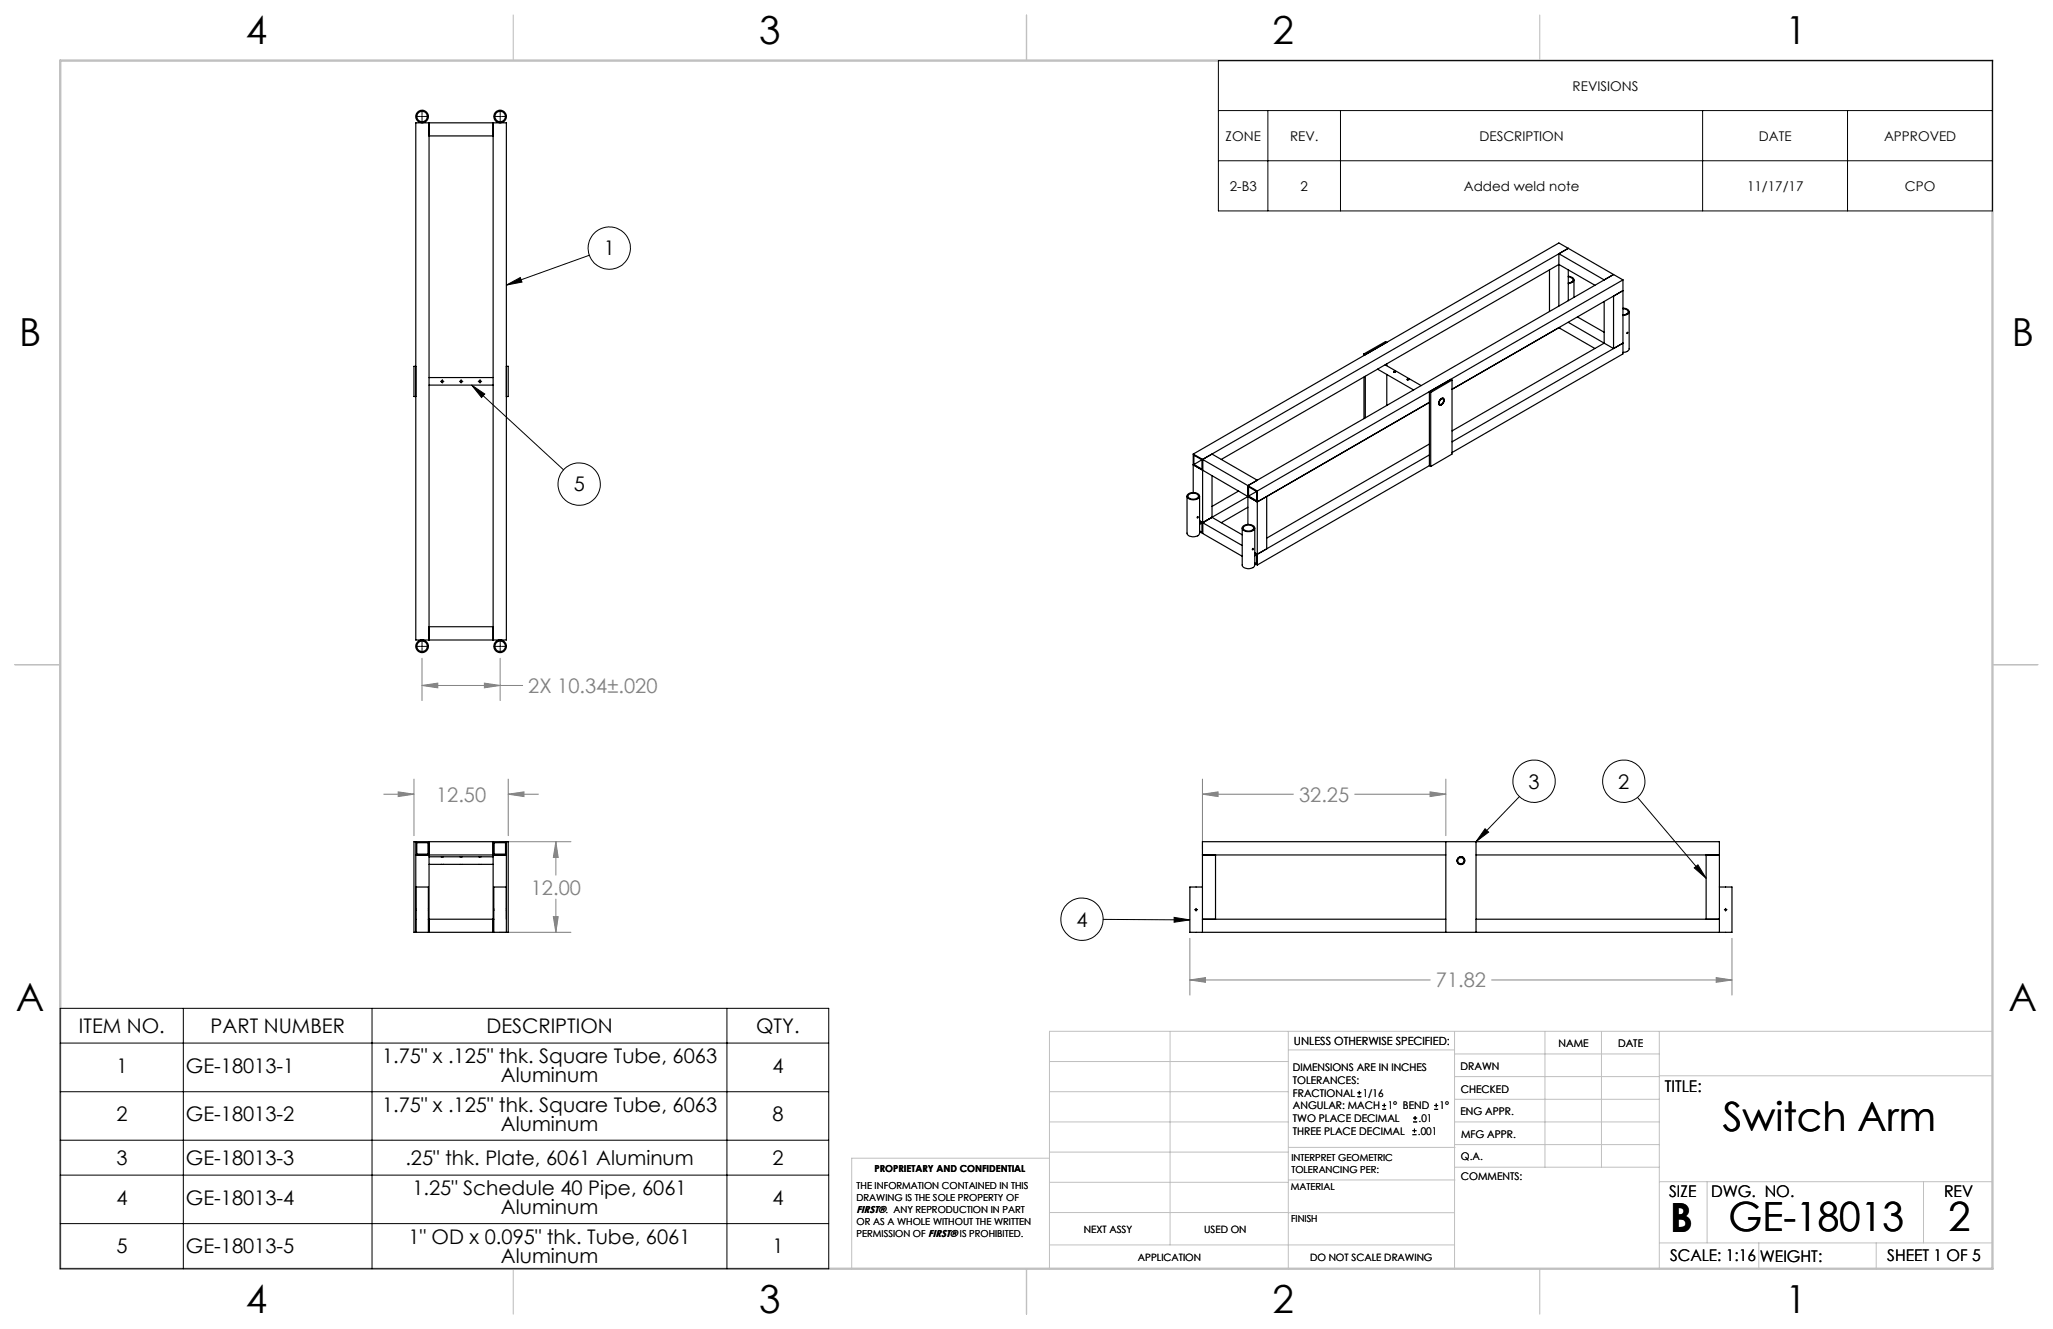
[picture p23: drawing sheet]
<svg xmlns="http://www.w3.org/2000/svg" width="432mm" height="279mm" viewBox="0 0 432 279" stroke-linecap="round" stroke-linejoin="round" font-family="sans-serif">
<defs><g id="words">
<g font-size="8.5">
<text x="362.4" y="237.7">Switch Arm</text>
<text x="351.3" y="259">B</text>
<text x="363.6" y="258.9">GE-18013</text>
<text x="409.9" y="258.9">2</text>
</g>
<g font-size="8.1">
<text x="51.7" y="9.3">4</text>
<text x="159.7" y="9.3">3</text>
<text x="267.6" y="9.3">2</text>
<text x="375.6" y="9.3">1</text>
<text x="4" y="72.8">B</text>
<text x="423.1" y="72.8">B</text>
<text x="3.3" y="212.5">A</text>
<text x="422.4" y="212.5">A</text>
<text x="51.7" y="276">4</text>
<text x="159.7" y="276">3</text>
<text x="267.6" y="276">2</text>
<text x="375.6" y="276">1</text>
</g>
<g font-size="4.2">
<text x="127" y="53.7">1</text>
<text x="120.7" y="103.3">5</text>
<text x="321.5" y="165.8">3</text>
<text x="340.4" y="165.8">2</text>
<text x="226.4" y="194.8">4</text>
<text x="16.6" y="217.1">ITEM NO.</text>
<text x="44.3" y="217.1">PART NUMBER</text>
<text x="102.3" y="217.1">DESCRIPTION</text>
<text x="159" y="217.1">QTY.</text>
<text x="24.5" y="225.5">1</text>
<text x="39.1" y="225.5">GE-18013-1</text>
<text x="80.3" y="223.5">1.75&quot; x .125&quot; thk. Square Tube, 6063</text>
<text x="105.3" y="227.6">Aluminum</text>
<text x="162.4" y="225.5">4</text>
<text x="80.3" y="233.7">1.75&quot; x .125&quot; thk. Square Tube, 6063</text>
<text x="24.5" y="235.7">2</text>
<text x="39.1" y="235.7">GE-18013-2</text>
<text x="105.3" y="237.8">Aluminum</text>
<text x="162.4" y="235.7">8</text>
<text x="24.5" y="244.9">3</text>
<text x="39.1" y="244.9">GE-18013-3</text>
<text x="85.3" y="244.9">.25&quot; thk. Plate, 6061 Aluminum</text>
<text x="162.4" y="244.9">2</text>
<text x="86.7" y="251.2">1.25&quot; Schedule 40 Pipe, 6061</text>
<text x="24.5" y="253.3">4</text>
<text x="39.1" y="253.3">GE-18013-4</text>
<text x="105.3" y="255.3">Aluminum</text>
<text x="162.4" y="253.3">4</text>
<text x="24.5" y="263.5">5</text>
<text x="39.1" y="263.5">GE-18013-5</text>
<text x="85.9" y="261.4">1&quot; OD x 0.095&quot; thk. Tube, 6061</text>
<text x="162.4" y="263.5">1</text>
<text x="105.3" y="265.5">Aluminum</text>
</g>
<g font-size="4.2" fill="#808080">
<text x="111.1" y="145.7">2X 10.34±.020</text>
<text x="91.7" y="168.6">12.50</text>
<text x="273.2" y="168.6">32.25</text>
<text x="111.6" y="188.1">12.00</text>
<text x="302" y="207.6">71.82</text>
</g>
<g font-size="3.4">
<text x="350.2" y="229.5">TITLE:</text>
<text x="351.1" y="251.6">SIZE</text>
<text x="359.9" y="251.6">DWG. NO.</text>
<text x="408.9" y="251.7">REV</text>
<text x="351.2" y="265.2">SCALE: 1:16</text>
<text x="370.1" y="265.3">WEIGHT:</text>
<text x="396.9" y="265.2">SHEET 1 OF 5</text>
</g>
<g font-size="2.8">
<text x="330.8" y="19">REVISIONS</text>
<text x="257.8" y="29.6">ZONE</text>
<text x="271.3" y="29.6">REV.</text>
<text x="311.2" y="29.6">DESCRIPTION</text>
<text x="369.9" y="29.6">DATE</text>
<text x="396.3" y="29.6">APPROVED</text>
<text x="258.7" y="40.1">2-B3</text>
<text x="273.5" y="40.1">2</text>
<text x="307.9" y="40.1">Added weld note</text>
<text x="367.5" y="40.1">11/17/17</text>
<text x="400.7" y="40.1">CPO</text>
</g>
<text font-size="2.4" x="272.2" y="219.7">UNLESS OTHERWISE SPECIFIED:</text>
<g font-size="2.2">
<text x="327.8" y="220.1">NAME</text>
<text x="340.3" y="220.2">DATE</text>
<text x="271.9" y="225.3">DIMENSIONS ARE IN INCHES</text>
<text x="271.9" y="227.9">TOLERANCES:</text>
<text x="307.2" y="224.9">DRAWN</text>
<text x="271.9" y="230.6">FRACTIONAL</text>
<text x="271.9" y="233.2">ANGULAR: MACH</text>
<text x="286.6" y="230.6">1/16</text>
<text x="291.9" y="233.2">1° BEND</text>
<text x="302.8" y="233.2">1°</text>
<text x="307.3" y="229.8">CHECKED</text>
<text x="271.9" y="238.5">THREE PLACE DECIMAL</text>
<text x="271.9" y="235.9">TWO PLACE DECIMAL</text>
<text x="298.2" y="238.5">.001</text>
<text x="298.4" y="235.9">.01</text>
<text x="307.2" y="234.5">ENG APPR.</text>
<text x="307.3" y="239.2">MFG APPR.</text>
<text x="307.3" y="243.9">Q.A.</text>
<text x="307.3" y="248.1">COMMENTS:</text>
</g>
<g font-size="2.1">
<text x="180.2" y="255.1">FIRST®. ANY REPRODUCTION IN PART</text>
<text x="227.9" y="259.2">NEXT ASSY</text>
<text x="253.3" y="259.2">USED ON</text>
<text x="239.3" y="265">APPLICATION</text>
<text x="275.5" y="265.1">DO NOT SCALE DRAWING</text>
</g>
<g font-size="2">
<text x="271.6" y="244.1">INTERPRET GEOMETRIC</text>
<text x="180.2" y="250">THE INFORMATION CONTAINED IN THIS</text>
<text x="183.9" y="246.4">PROPRIETARY AND CONFIDENTIAL</text>
<text x="271.5" y="250.2">MATERIAL</text>
<text x="271.6" y="246.6">TOLERANCING PER:</text>
<text x="180.2" y="252.5">DRAWING IS THE SOLE PROPERTY OF</text>
<text x="180.2" y="257.6">OR AS A WHOLE WITHOUT THE WRITTEN</text>
<text x="271.5" y="257">FINISH</text>
<text x="180.2" y="260.1">PERMISSION OF FIRST® IS PROHIBITED.</text>
</g>
</g></defs>
<g fill="none" stroke="#c0c0c0" stroke-width=".21">
<path d="M246.1 216.8v44.9M271 216.8v49.9M305.9 216.8v49.9M324.9 216.8v28.6M336.8 216.8v28.6M349 216.8v49.9M419.1 216.8h-198.4v49.9M220.7 235.9h50.3M220.7 229.5h50.3M220.7 223.2h50.3M271 220.7h34.9M305.9 231.1h43.1"/>
<path d="M305.9 226.3h43.1M305.9 221.6h43.1M305.9 235.9h43.1M349 226.2h70.1M220.7 248.6h50.3M220.7 242.2h50.3M220.7 254.9h50.3M220.7 243.5h-41.6v23.2M271 255h34.9M271 248.1h35M271 241.2h35M305.9 240.6h43.1"/>
<path d="M306 245.4h43M349 248.4h70.1M359.1 248.4v12.9M404.6 248.4v12.9M220.7 261.7h85.2M349 261.3h70.1M369.9 261.3v5.4M394.6 261.3v5.4"/>
</g>
<path d="M108 3.2v9.5M215.9 3.2v9.5M323.8 3.2v9.5M3.1 139.7h9.6M419.1 139.7h9.5M108 266.7v9.6M215.9 266.7v9.6M323.8 266.7v9.6" fill="none" stroke="#c0c0c0" stroke-width=".25"/>
<path d="M12.7 12.7h406.4v254h-406.4z" fill="none" stroke="#c0c0c0" stroke-width=".5"/>
<g fill="none" stroke="#000" stroke-width=".21">
<path d="M256.3 12.7h162.8v31.6h-162.8zM87.5 24.5h.9M88.6 24.5h.3M88.8 23.2v1M88.8 24.3v.4M88.8 24.8v1M89.1 24.5h.9M103.9 24.5h1M105 24.5h.3M105.2 23.2v1M105.2 24.3v.4M105.2 24.8v1"/>
<path d="M105.5 24.5h.9M256.3 23.2h162.8M256.3 33.8h162.8M266.7 23.2v21.1M281.9 23.2v21.1M358.1 23.2v21.1M388.6 23.2v21.1M106.5 59.9l2.9-1.6 .4 1zM124 53.7l-17.5 6.2M93 79.8v.1M97 79.8v.1M101 79.8v.1"/>
<path d="M92.6 80.2h.1M92.9 80.2h.3M93 80v.3M93 80.5h.1M93.3 80.2h.1M96.6 80.2h.1M96.8 80.2h.4M97 80v.3M97 80.5h.1M97.3 80.2h.1M99.2 81l2.8 1.8-.7 .8zM99.2 81l19.3 17.8"/>
<path d="M100.6 80.2h.1M100.8 80.2h.3M101 80v.3M101 80.5h.1M101.3 80.2h.1M87.5 135.9h.9M88.6 135.9h.3M88.8 134.6v1M88.8 135.7v.3M88.8 136.2v.9M89.1 135.9h.9M103.9 135.9h1"/>
<path d="M105 135.9h.3M105.2 134.6v1M105.2 135.7v.3M105.2 136.2v.9M105.5 135.9h.9M312.3 174.2l.8 .7-2.7 2.1zM319.6 167.5l-9.2 9.5M344.4 167.6l14.4 17M232 193.3l18.3 .1M246.9 192.9l3.4 .5-3.4 .5zM251.2 191.2h.7M251.6 191v.6"/>
<path d="M356.3 182.5l.8-.7 1.7 2.8zM362.7 191.2h.6M362.9 191v.6M12.7 212h161.6v54.7h-161.6zM12.7 219.3h161.6M38.6 212v54.7M78.2 212v54.7M152.9 212v54.7M12.7 229.5h161.6M12.7 239.7h161.6M12.7 247.1h161.6M12.7 257.2h161.6"/>
<circle cx="128.1" cy="52.2" r="4.4"/>
<circle cx="121.8" cy="101.8" r="4.5"/>
<circle cx="322.7" cy="164.2" r="4.4"/>
<circle cx="341.5" cy="164.3" r="4.5"/>
<circle cx="227.6" cy="193.2" r="4.4"/>
</g>
<g fill="none" stroke="#808080" stroke-width=".21">
<path d="M88.8 138.4v8.9M105.2 138.4v8.9M88.8 144.1l3.3-.5v1zM88.8 144.1h21.1M101.9 143.6l3.3 .5-3.3 .5zM80.7 167h6.4M83.7 166.5l3.4 .5-3.4 .5zM87.1 163.8v11.9M105 177h15.1M106.9 167l3.3-.5v1zM106.9 163.8v11.9M106.9 167h6.3"/>
<path d="M116.9 177l.5 3.3h-1zM116.9 177v7M252.9 167l3.3-.5v1zM252.9 167h19.1M252.9 163.8v14.7M284.9 167h19.2M300.8 166.5l3.3 .5-3.3 .5zM304.1 163.8v11.9M105 196h15.1M116.4 192.7h1l-.5 3.3zM116.9 189v7M250.3 197.3v11.9"/>
<path d="M364.3 197.3v11.9M250.3 206l3.2-.5v1zM250.3 206h50.5M313.7 206h50.6M361 205.5l3.3 .5-3.3 .5z"/>
</g>
<path d="M106.5 59.9l2.9-1.6 .4 1zM99.2 81l2.8 1.8-.7 .8zM246.9 192.9l3.4 .5-3.4 .5zM312.3 174.2l.8 .7-2.7 2.1zM356.3 182.5l.8-.7 1.7 2.8z" fill="#000"/>
<path d="M83.7 166.5l3.4 .5-3.4 .5zM106.9 167l3.3-.5v1zM116.4 192.7h1l-.5 3.3zM116.9 177l.5 3.3h-1zM88.8 144.1l3.3-.5v1zM101.9 143.6l3.3 .5-3.3 .5zM252.9 167l3.3-.5v1zM300.8 166.5l3.3 .5-3.3 .5zM250.3 206l3.2-.5v1zM361 205.5l3.3 .5-3.3 .5z" fill="#808080"/>
<g fill="none" stroke="#000" stroke-width=".25">
<path d="M87.5 25.8h19v108.7h-19zM90.2 25.8v108.7M90.2 28.6h13.5M103.7 25.8v108.7M325.9 56.7v8.8M327.9 53.3l9.5 5.5 2-1.1M327.9 53.3v11M329.8 58.1l.6 .1a.65 .65 0 0 1 .6 .7 .65 .65 0 0 1-.6 .6l-.6 .1M329.8 58.2l.5 .1a.59 .59 0 0 1 .5 .6 .59 .59 0 0 1-.7 .5l-.3 .1M329.8 52.2l-1.9 1.1M329.8 52.2l9.6 5.5M329.8 56.7v6.5"/>
<path d="M329.8 52.2l-76.9 44.4M329.8 52.2l-1.9-1.1-76.9 44.4M331 58.8v3.7M335.5 60l-7.6-4.4-71 41M339.4 57.7l-76.9 44.4M339.4 57.7l1.9 1.1M341.3 58.8v15.6l-35.9 20.7M341.3 58.8l-76.9 44.4M87.5 77h-.4v6.4h.4M90.2 79.4h13.5M106.5 77h.4v6.4h-.4M286.9 74.4l4.5-2.6 .3 .2-4.5 2.6z"/>
<path d="M286.9 74.4v.3M286.9 79.3v8.7M287.2 79.1v8.7M289.7 77.6l7.6 4.4M291.3 76.7l7.6 4.4M291.7 76.5v.4M291.7 78.7v6.6M293.2 78.1l.2-.1 .1 .2h-.3zM293.2 78.2h.3M296 79.8h.3M305.4 79.9l-4.5 2.6M305.4 79.9v15.6l-4.5 2.6"/>
<path d="M305.4 79.9l-.2-.1-4.6 2.5M327.9 68.9h.1M327.9 68.9l7.6 4.4M329.8 67.8l7.6 4.3M331.8 66.6l5.6 3.3M337.4 72.1l2 1.2M337.4 63.4v8.7M337.4 72.1l-32 18.5M339.4 73.3v-11l1.9-1.2-35.9 20.7M339.4 73.3l1.9-1.2-35.9 20.8M341.3 64.8l.7 .1a.69 .69 0 0 1 .6 .7 .69 .69 0 0 1-.8 .7h-.5M341.3 64.9h.4a.61 .61 0 0 1 .7 .6 .61 .61 0 0 1-.7 .6l-.4 .1"/>
<path d="M342.7 65.5v7.9l-.4 .5-1 .2M90.2 81h13.5M251 97.7l11.5 6.7M251 95.5v8M251 95.5l1.9 1.1M252.8 96.7v1.9l-1.7-1M252.8 96.7l-1.7-1v1.9M252.8 96.7l-1.7 .9M252.9 96.6v15.5M252.9 96.6l9.6 5.5M252.9 96.6l2-1.1 9.5 5.5-1.9 1.1M300.6 82.3v15.6"/>
<path d="M300.6 82.3l.3 .2M300.6 97.9l.3 .2M300.6 95.6l-36.2 20.9M300.6 97.9l-36.2 20.9M300.6 93.3l-34.2 19.8M300.6 84.6l-36.2 20.9M300.9 82.5v15.6M302.7 85.1h.1M302.9 84a.48 .48 0 0 1 .7-.2 .48 .48 0 0 1 0 .8l-.1 .2a.49 .49 0 0 1-.8 .3 .49 .49 0 0 1 .1-.8zM302.9 84a.47 .47 0 0 1 .7-.2 .47 .47 0 0 1 0 .7l-.1 .4a.48 .48 0 0 1-.8 .2 .48 .48 0 0 1 0-.8zM303.1 84a.38 .38 0 0 1 .5 0 .38 .38 0 0 1-.1 .6l-.3 .4a.4 .4 0 0 1-.5-.2 .4 .4 0 0 1 .2-.6zM303.5 83.7h.1"/>
<path d="M249.7 104.3v7.8a1.61 1.61 0 0 0 2.3 .5l.3-.5v-7.8M249.8 103.9a1.63 1.63 0 0 1 2.5 .4 1.59 1.59 0 0 1-2.5 .3l-.1-.4zM250 104a1.3 1.3 0 0 1 2.1 .4 1.26 1.26 0 0 1-2.2-.1zM251.8 108.7l.2-.1v.1l-.1 .2zM252.3 109.7l.5 .3M252.3 111.8l.6 .3M252.8 110l-.5 .2M252.8 110v1.9l-.5-.3M252.9 109.9l8.4 4.8M252.9 112.1l8.4 4.8M254.9 108.8l-2 1.1-.6-.4 .6 .4M254.9 108.8l6.4 3.6"/>
<path d="M254.9 100v8.8M254.9 108.8l-2 1.1M260.5 103.2l-5.6 3.3M261.3 111v7.8a1.61 1.61 0 0 0 2.3 .5l.3-.5v-7.8M261.4 110.6a1.63 1.63 0 0 1 2.5 .4 1.59 1.59 0 0 1-2.5 .3l-.1-.4zM261.7 110.6a1.29 1.29 0 0 1 2 .5 1.26 1.26 0 0 1-2.2-.1zM262.5 102.1v8.1M262.5 104.4l1.9 1.1M262.5 104.4l-9.6 5.5M262.5 106.6l-5.6 3.3M262.5 102.1l1.9 1.1M263.4 115.4l.1-.1 .1 .1-.1 .2z"/>
<path d="M263.9 116.2l.5 .3M263.9 116.4l.4 .2M263.9 118.5l.5 .3M264.3 103.3v2l-1.7-1M264.3 116.6v1.9l-.4-.2M264.3 116.6l-.4 .2M264.3 103.3l-1.7-1v2M264.3 103.3l-1.7 1M264.4 105.5l2-1.1v11l-2 1.1M264.4 103.2v15.6M90.2 131.8h13.5M87.5 177v19"/>
<path d="M87.5 179.7h19M87.7 177.2h2.3v2.4h-2.3zM90.2 177v19M103.7 177v19M103.9 177.2h2.4v2.4h-2.4zM106.5 177v19M252.9 179.7h51.2M255.7 179.7v13.6M304.1 177v19M310.4 179.7h51.2M310.4 177v19M358.8 179.7v13.6"/>
<path d="M87.5 196h2.6M87.5 186.5h2.6v9.5M87.5 191.1v.3M87.5 196h-.4v-19h19.8v19h-.4M90.1 196h13.8M90.1 193.3h13.8M90.2 180.1h13.5M90.2 181.7h13.5M103.9 196h2.6M106.5 191.1v.3M106.5 186.5h-2.6v9.5M252.9 186.5h-2.6v9.5h2.6"/>
<path d="M252.9 196v-19h108.7v19M252.9 196h108.7M252.9 193.3h51.2M307.5 180.2h.1M310.4 193.3h51.2M361.6 186.5h2.7v9.5h-2.7"/>
<circle cx="88.8" cy="24.5" r="1.32"/>
<circle cx="88.8" cy="24.5" r="1.09"/>
<circle cx="105.2" cy="24.5" r="1.32"/>
<circle cx="105.2" cy="24.5" r="1.09"/>
<circle cx="296.2" cy="79.8" r=".19"/>
<circle cx="342.3" cy="70" r=".12"/>
<circle cx="93" cy="80.2" r=".21"/>
<circle cx="97" cy="80.2" r=".21"/>
<circle cx="100.9" cy="80.2" r=".21"/>
<circle cx="88.8" cy="135.9" r="1.32"/>
<circle cx="88.8" cy="135.9" r="1.1"/>
<circle cx="105.2" cy="135.9" r="1.32"/>
<circle cx="105.2" cy="135.9" r="1.1"/>
<circle cx="251.6" cy="191.3" r=".16"/>
<circle cx="307.3" cy="180.9" r=".64"/>
<circle cx="307.3" cy="180.9" r=".79"/>
<circle cx="307.3" cy="180.9" r=".81"/>
<circle cx="363" cy="191.3" r=".15"/>
</g>
<g fill="none" stroke="#000" stroke-width=".21">
<path d="M285.5 230.6h.8M285.5 229.7h.8M285.9 229.3v.9M290.7 233.2h.8M290.7 232.4h.8M291.1 232v.8M297.1 238.5h.8M297.1 237.7h.8M297.2 235.9h.9M297.2 235.1h.9M297.5 237.3v.8M297.6 234.6v.9"/>
<path d="M301.7 233.2h.8M301.7 232.4h.8M302.1 232v.8"/>
</g>
<use href="#words"/>
</svg>
